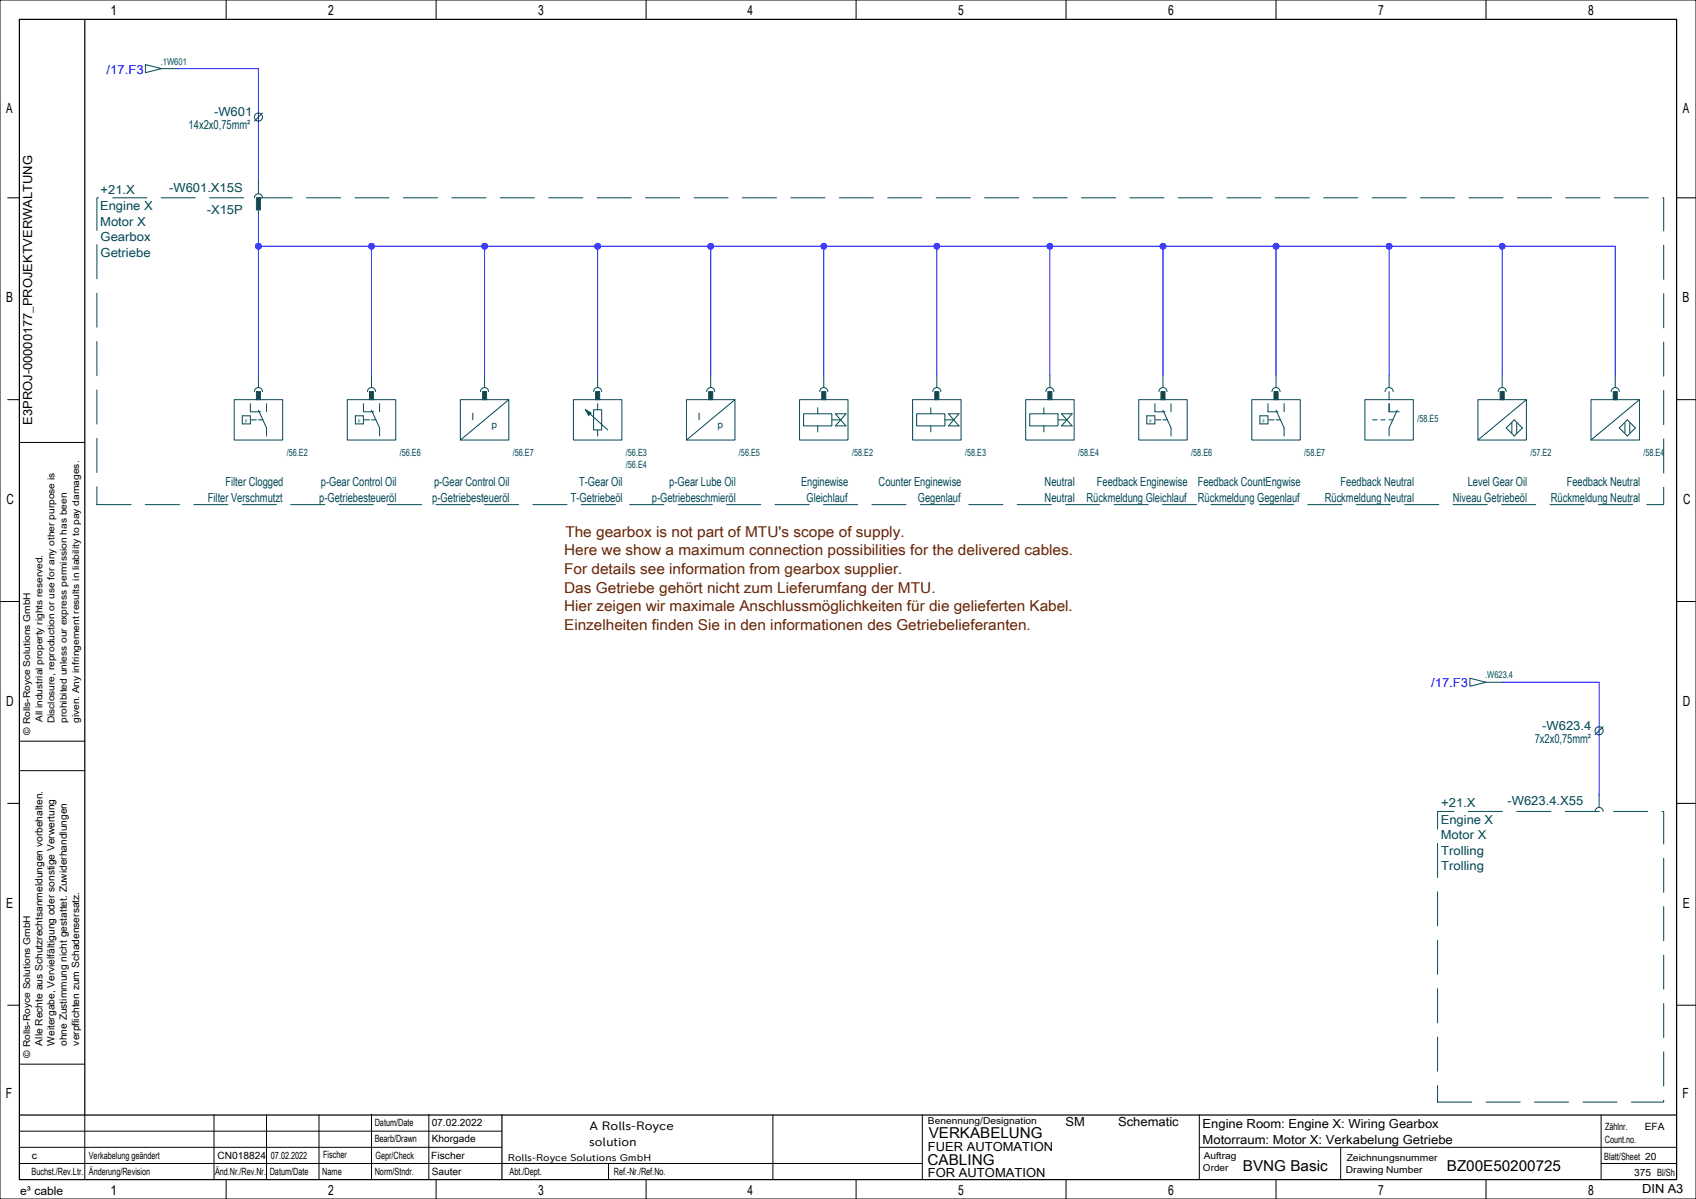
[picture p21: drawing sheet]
<svg xmlns="http://www.w3.org/2000/svg" width="420mm" height="297mm" viewBox="0 0 420 297" stroke-linecap="round" stroke-linejoin="round" font-family="sans-serif">
<defs><g id="words">
<g font-size="3.7" fill="#6d2400">
<text x="139.7" y="137.6">Here we show a maximum connection possibilities for the delivered cables.</text>
<text x="140" y="133">The gearbox is not part of MTU's scope of supply.</text>
<text x="139.7" y="142.2">For details see information from gearbox supplier.</text>
<text x="139.7" y="146.8">Das Getriebe gehӧrt nicht zum Lieferumfang der MTU.</text>
<text x="139.7" y="151.4">Hier zeigen wir maximale Anschlussmӧglichkeiten für die gelieferten Kabel.</text>
<text x="139.7" y="156">Einzelheiten finden Sie in den informationen des Getriebelieferanten.</text>
</g>
<g font-size="3.7">
<text x="230" y="282">VERKABELUNG</text>
<text x="229.7" y="288.5">CABLING</text>
<text x="307.8" y="290">BVNG Basic</text>
<text x="358.3" y="290">BZ00E50200725</text>
</g>
<g font-size="3.5">
<text x="27.3" y="3.8">1</text>
<text x="81.3" y="3.8">2</text>
<text x="133.3" y="3.8">3</text>
<text x="185.1" y="3.8">4</text>
<text x="237.3" y="3.8">5</text>
<text x="289.3" y="3.8">6</text>
<text x="341.3" y="3.8">7</text>
<text x="393.3" y="3.8">8</text>
<text x="1.5" y="28.1">A</text>
<text x="416.7" y="28.1">A</text>
<text x="1.5" y="74.9">B</text>
<text x="416.7" y="74.9">B</text>
<text x="1.6" y="124.9">C</text>
<text x="416.8" y="124.9">C</text>
<text x="1.5" y="174.9">D</text>
<text x="416.7" y="174.9">D</text>
<text x="1.5" y="224.9">E</text>
<text x="416.7" y="224.9">E</text>
<text x="1.5" y="271.9">F</text>
<text x="416.7" y="271.9">F</text>
<text x="27.3" y="296">1</text>
<text x="81.3" y="296">2</text>
<text x="133.3" y="296">3</text>
<text x="185.1" y="296">4</text>
<text x="237.3" y="296">5</text>
<text x="289.3" y="296">6</text>
<text x="341.3" y="296">7</text>
<text x="393.3" y="296">8</text>
</g>
<g font-size="3.1" fill="#00f">
<text x="26.4" y="18.3">/17.F3</text>
<text x="354.4" y="170.3">/17.F3</text>
</g>
<g font-size="3.1" fill="#004855">
<text x="53" y="28.7">-W601</text>
<text x="46.7" y="32">14x2x0,75mm²</text>
<text x="24.9" y="48">+21.X</text>
<text x="41.9" y="47.5">-W601.X15S</text>
<text x="24.8" y="52">Engine X</text>
<text x="51.2" y="53">-X15P</text>
<text x="24.8" y="55.9">Motor X</text>
<text x="24.9" y="59.7">Gearbox</text>
<text x="24.9" y="63.6">Getriebe</text>
<text x="51.5" y="124.4">Filter Verschmutzt</text>
<text x="55.8" y="120.5">Filter Clogged</text>
<text x="79.1" y="124.4">p-Getriebesteueröl</text>
<text x="79.5" y="120.5">p-Gear Control Oil</text>
<text x="107.1" y="124.4">p-Getriebesteueröl</text>
<text x="107.5" y="120.5">p-Gear Control Oil</text>
<text x="141.3" y="124.4">T-Getriebeöl</text>
<text x="143.4" y="120.5">T-Gear Oil</text>
<text x="161.4" y="124.4">p-Getriebeschmieröl</text>
<text x="165.8" y="120.5">p-Gear Lube Oil</text>
<text x="198.4" y="120.5">Enginewise</text>
<text x="199.7" y="124.4">Gleichlauf</text>
<text x="217.6" y="120.5">Counter Enginewise</text>
<text x="227.3" y="124.4">Gegenlauf</text>
<text x="258.7" y="120.5">Neutral</text>
<text x="258.7" y="124.4">Neutral</text>
<text x="269.1" y="124.4">Rückmeldung Gleichlauf</text>
<text x="271.6" y="120.5">Feedback Enginewise</text>
<text x="296.6" y="120.5">Feedback CountEngwise</text>
<text x="296.7" y="124.4">Rückmeldung Gegenlauf</text>
<text x="328.1" y="124.4">Rückmeldung Neutral</text>
<text x="332" y="120.5">Feedback Neutral</text>
<text x="359.8" y="124.4">Niveau Getriebeöl</text>
<text x="363.5" y="120.5">Level Gear Oil</text>
<text x="384.1" y="124.4">Rückmeldung Neutral</text>
<text x="388" y="120.5">Feedback Neutral</text>
<text x="380.1" y="184">7x2x0,75mm²</text>
<text x="381.9" y="180.7">-W623.4</text>
<text x="356.9" y="200">+21.X</text>
<text x="373.3" y="199.5">-W623.4.X55</text>
<text x="356.8" y="204">Engine X</text>
<text x="356.8" y="207.9">Motor X</text>
<text x="356.9" y="211.7">Trolling</text>
<text x="356.9" y="215.6">Trolling</text>
</g>
<g font-size="3.1">
<text x="8" y="105.2" transform="rotate(-90 8 105.2)">E3PROJ-00000177_PROJEKTVERWALTUNG</text>
<text x="263.9" y="279">SM</text>
<text x="276.9" y="279">Schematic</text>
<text x="297.8" y="279.5">Engine Room: Engine X: Wiring Gearbox</text>
<text x="229.8" y="285">FUER AUTOMATION</text>
<text x="297.8" y="283.4">Motorraum: Motor X: Verkabelung Getriebe</text>
<text x="229.8" y="291.5">FOR AUTOMATION</text>
<text x="406.7" y="295.5">DIN A3</text>
</g>
<g font-size="3">
<text x="146" y="280">A Rolls-Royce</text>
<text x="145.9" y="284">solution</text>
</g>
<text font-size="2.9" x="5" y="296">e³ cable</text>
<g font-size="2.5" fill="#004855">
<text x="116.8" y="104">I</text>
<text x="121.7" y="106">p</text>
<text x="172.8" y="104">I</text>
<text x="177.7" y="106">p</text>
<text x="351" y="104.5">/58.E5</text>
<text x="71" y="113">/56.E2</text>
<text x="99" y="113">/56.E6</text>
<text x="127" y="113">/56.E7</text>
<text x="155" y="113">/56.E3</text>
<text x="183" y="113">/56.E5</text>
<text x="211" y="113">/58.E2</text>
<text x="239" y="113">/58.E3</text>
<text x="267" y="113">/58.E4</text>
<text x="295" y="113">/58.E6</text>
<text x="323" y="113">/58.E7</text>
<text x="379" y="113">/57.E2</text>
<text x="407" y="113">/58.E4</text>
<text x="155" y="116">/56.E4</text>
</g>
<g font-size="2.5">
<text x="10.5" y="259" transform="rotate(-90 10.5 259)">Alle Rechte aus Schutzrechtsanmeldungen vorbehalten.</text>
<text x="13.5" y="259" transform="rotate(-90 13.5 259)">Weitergabe, Vervielfältigung oder sonstige Verwertung</text>
<text x="16.6" y="259.1" transform="rotate(-90 16.6 259.1)">ohne Zustimmung nicht gestattet. Zuwiderhandlungen</text>
<text x="19.6" y="259" transform="rotate(-90 19.6 259)">verpflichten zum Schadensersatz.</text>
<text x="92.8" y="279">Datum/Date</text>
<text x="106.9" y="279">07.02.2022</text>
<text x="397.5" y="280">Zählnr.</text>
<text x="407.3" y="280">EFA</text>
<text x="7.9" y="287">c</text>
<text x="22" y="287">Verkabelung geändert</text>
<text x="53.9" y="287">CN018824</text>
<text x="67.1" y="287">07.02.2022</text>
<text x="80" y="286.8">Fischer</text>
<text x="92.8" y="283">Bearb/Drawn</text>
<text x="93" y="287">Gepr/Check</text>
<text x="106.8" y="287">Fischer</text>
<text x="106.9" y="283">Khorgade</text>
<text x="397.3" y="287.3">Blatt/Sheet 20</text>
<text x="397.4" y="283">Count.no.</text>
<text x="7.8" y="291">Buchst./Rev.Ltr.</text>
<text x="22" y="291">Änderung/Revision</text>
<text x="53.3" y="291">Änd.Nr./Rev.Nr.</text>
<text x="66.8" y="291">Datum/Date</text>
<text x="79.8" y="291">Name</text>
<text x="92.8" y="291">Norm/Stndr.</text>
<text x="106.9" y="291">Sauter</text>
<text x="126.2" y="291">Abt./Dept.</text>
<text x="152" y="291">Ref.-Nr./Ref.No.</text>
<text x="404.7" y="291.2">375 Bl/Sh</text>
</g>
<text font-size="2.4" x="125.8" y="287.5">Rolls-Royce Solutions GmbH</text>
<g font-size="2.3" fill="#004855">
<text x="39.8" y="16">.1W601</text>
<text x="367.8" y="168">.W623.4</text>
</g>
<g font-size="2.3">
<text x="10.5" y="178.9" transform="rotate(-90 10.5 178.9)">All industrial property rights reserved.</text>
<text x="13.5" y="179.2" transform="rotate(-90 13.5 179.2)">Disclosure, reproduction or use for any other purpose is</text>
<text x="16.6" y="179.1" transform="rotate(-90 16.6 179.1)">prohibited unless our express permission has been</text>
<text x="19.6" y="179.1" transform="rotate(-90 19.6 179.1)">given. Any infringement results in liability to pay damages.</text>
<text x="7.5" y="182" transform="rotate(-90 7.5 182)">© Rolls-Royce Solutions GmbH</text>
<text x="7.5" y="262" transform="rotate(-90 7.5 262)">© Rolls-Royce Solutions GmbH</text>
<text x="229.8" y="278.5">Benennung/Designation</text>
<text x="298.1" y="287">Auftrag</text>
<text x="333.5" y="287.5">Zeichnungsnummer</text>
<text x="297.9" y="290">Order</text>
<text x="333.3" y="290.5">Drawing Number</text>
</g>
<g font-size="1.2" fill="#004855">
<text x="60.7" y="104.5">p</text>
<text x="88.7" y="104.5">p</text>
<text x="284.7" y="104.5">p</text>
<text x="312.7" y="104.5">p</text>
</g>
</g></defs>
<g fill="none" stroke="#000" stroke-width=".25">
<path d="M0 0h420v297h-420zM56 0v4.8M108 0v4.8M160 0v4.8M212 0v4.8M264 0v4.8M316 0v4.8M368 0v4.8M1.9 49h2.9M415.2 49h4.8M1.9 99h2.9M415.2 99h4.8"/>
<path d="M4.8 109.6h16.2M0 149h4.8M415.2 149h4.7M1.9 199h2.9M4.8 190.9h16.2M4.8 183.6h16.2M415.2 199h4.8M1.9 249h2.9M415.2 249h4.8M4.8 263.6h16.2M21 276.2v16M53 276.1v16"/>
<path d="M66 276.2v16M79 276.2v16M92 276v16M106.2 276v16M191.4 276.2v16M228.4 276.2v16M297 276.2v16M396.5 276.2v15.8M4.8 284.2h119.4M4.8 288.2h223.6M4.8 280.2h119.4M56 292.2v4.8"/>
<path d="M108 292.2v4.8M150.7 288.2v4M160 292.2v4.8M212 292.2v4.8M264 292.2v4.8M297 284.2h118.2M316 292.2v4.8M332 284.3v8M368 292.2v4.8M396.5 288.2h18.7"/>
</g>
<path d="M4.8 4.8h410.4v287.4h-410.4zM21 4.8v271.4M4.8 276.2h410.4M124.3 276.2v15.9" fill="none" stroke="#000" stroke-width=".3"/>
<path d="M24 49h388v76h-388zM208.2 104h-2.2M236.2 104h-2.2M264.2 104h-2.2M356 201h56v72h-56z" fill="none" stroke="#004855" stroke-width=".25" stroke-dasharray="8.5 3.5"/>
<g fill="none" stroke="#004855" stroke-width=".25">
<path d="M36 16l4 1-4 1zM40 17h4M63 49a1 1 0 0 1 1-1 1 1 0 0 1 1 1M64 45v3M64 52v1M58 99h12v10h-12zM63 97a1 1 0 0 1 1-1 1 1 0 0 1 1 1M64 93v3M86 99h12v10h-12zM91 97a1 1 0 0 1 1-1 1 1 0 0 1 1 1M92 93v3M114 99h12v10h-12z"/>
<path d="M119 97a1 1 0 0 1 1-1 1 1 0 0 1 1 1M120 93v3M120 97v2M126 99l-12 10M142 99h12v10h-12zM147 97a1 1 0 0 1 1-1 1 1 0 0 1 1 1M148 93v3M170 99h12v10h-12zM175 97a1 1 0 0 1 1-1 1 1 0 0 1 1 1M176 93v3M176 97v2M182 99l-12 10"/>
<path d="M198 99h12v10h-12zM203 97a1 1 0 0 1 1-1 1 1 0 0 1 1 1M204 93v3M226 99h12v10h-12zM231 97a1 1 0 0 1 1-1 1 1 0 0 1 1 1M232 93v3M254 99h12v10h-12zM259 97a1 1 0 0 1 1-1 1 1 0 0 1 1 1M260 93v3M282 99h12v10h-12zM287 97a1 1 0 0 1 1-1 1 1 0 0 1 1 1M288 93v3"/>
<path d="M310 99h12v10h-12zM315 97a1 1 0 0 1 1-1 1 1 0 0 1 1 1M316 93v3M338 99h12v10h-12zM343 97a1 1 0 0 1 1-1 1 1 0 0 1 1 1M344 93v3M344 97v2M366 99h12v10h-12zM371 97a1 1 0 0 1 1-1 1 1 0 0 1 1 1M372 99h.1M372 93v3M372 97v2"/>
<path d="M378 99l-12 10M394 99h12v10h-12zM399 97a1 1 0 0 1 1-1 1 1 0 0 1 1 1M400 99h.1M400 93v3M400 97v2M406 99l-12 10M60 103h2v2h-2zM62 100v2h2.5M62.2 104h1.3M64 101.6l2 4.4v2M64 104h1.1"/>
<path d="M66 100v2M88 103h2v2h-2zM90 100v2h2.5M90.2 104h1.3M92 104h1.1M92 101.6l2 4.4v2M94 100v2M145 101.5l5.5 5M147 101.5h2v5h-2zM148 100v1.5M148 106.5v1.5M199 102.5h7v3h-7z"/>
<path d="M202.5 101v1.5M202.5 105.5v1.5M206.9 102.5l2.6 3h-2.6l2.6-3zM227 102.5h7v3h-7zM230.5 101v1.5M230.5 105.5v1.5M234.9 102.5h2.6l-2.6 3h2.6zM255 102.5h7v3h-7zM258.5 101v1.5M258.5 105.5v1.5M262.9 102.5h2.6l-2.6 3h2.6zM284 103h2v2h-2z"/>
<path d="M286 100v2h2.5M286.2 104h1.3M288 104h1.1M288 101.6l2 4.4v2M290 100v2M312 103h2v2h-2zM314 100v2h2.5M314.2 104h1.3M316 104h1.1M316 101.6l2 4.4v2M318 100v2M339.9 104h1.1"/>
<path d="M342 104h1M344 104h1M344 100v2h2.5M346 101.6l-2 4.4v2M373 106l2-2 2 2-2 2zM374.4 104.8v2.4M375.6 104.8v2.4M401 106l2-2 2 2-2 2zM402.4 104.8v2.4M403.6 104.8v2.4M364 168l4 1-4 1zM368 169h4"/>
<path d="M396 197v3M395 201a1 1 0 0 1 1-1 1 1 0 0 1 1 1"/>
</g>
<g fill="#004855" stroke="#004855" stroke-width=".25">
<path d="M145 101.5l1.4 .8-.6 .6z"/>
<path d="M63.5 97h1v2h-1z" fill-rule="evenodd"/>
<path d="M91.5 97h1v2h-1z" fill-rule="evenodd"/>
<path d="M119.5 97h1v2h-1z" fill-rule="evenodd"/>
<path d="M147.5 97h1v2h-1z" fill-rule="evenodd"/>
<path d="M175.5 97h1v2h-1z" fill-rule="evenodd"/>
<path d="M203.5 97h1v2h-1z" fill-rule="evenodd"/>
<path d="M231.5 97h1v2h-1z" fill-rule="evenodd"/>
<path d="M259.5 97h1v2h-1z" fill-rule="evenodd"/>
<path d="M287.5 97h1v2h-1z" fill-rule="evenodd"/>
<path d="M315.5 97h1v2h-1z" fill-rule="evenodd"/>
<path d="M399.5 97h1v2h-1z" fill-rule="evenodd"/>
<path d="M63.5 49h1v3h-1z" fill-rule="evenodd"/>
<path d="M371.5 97h1v2h-1z" fill-rule="evenodd"/>
</g>
<g fill="none" stroke="#00f" stroke-width=".25">
<path d="M44 17h20v28M64 53v40M64 61h336v32M92 61v32M120 61v32M148 61v32M176 61v32M204 61v32M232 61v32M260 61v32M288 61v32M316 61v32"/>
<path d="M344 61v32M372 61v32M372 169h24v28"/>
</g>
<g fill="#00f">
<circle cx="92" cy="61" r=".85"/>
<circle cx="120" cy="61" r=".85"/>
<circle cx="148" cy="61" r=".85"/>
<circle cx="176" cy="61" r=".85"/>
<circle cx="204" cy="61" r=".85"/>
<circle cx="232" cy="61" r=".85"/>
<circle cx="260" cy="61" r=".85"/>
<circle cx="288" cy="61" r=".85"/>
<circle cx="316" cy="61" r=".85"/>
<circle cx="344" cy="61" r=".85"/>
<circle cx="372" cy="61" r=".85"/>
<circle cx="64" cy="61" r=".85"/>
</g>
<g fill="none" stroke="#004855" stroke-width=".25">
<path d="M65 28l-2 2M397 180l-2 2"/>
<circle cx="64" cy="29" r="1"/>
<circle cx="396" cy="181" r="1"/>
</g>
<use href="#words"/>
</svg>
